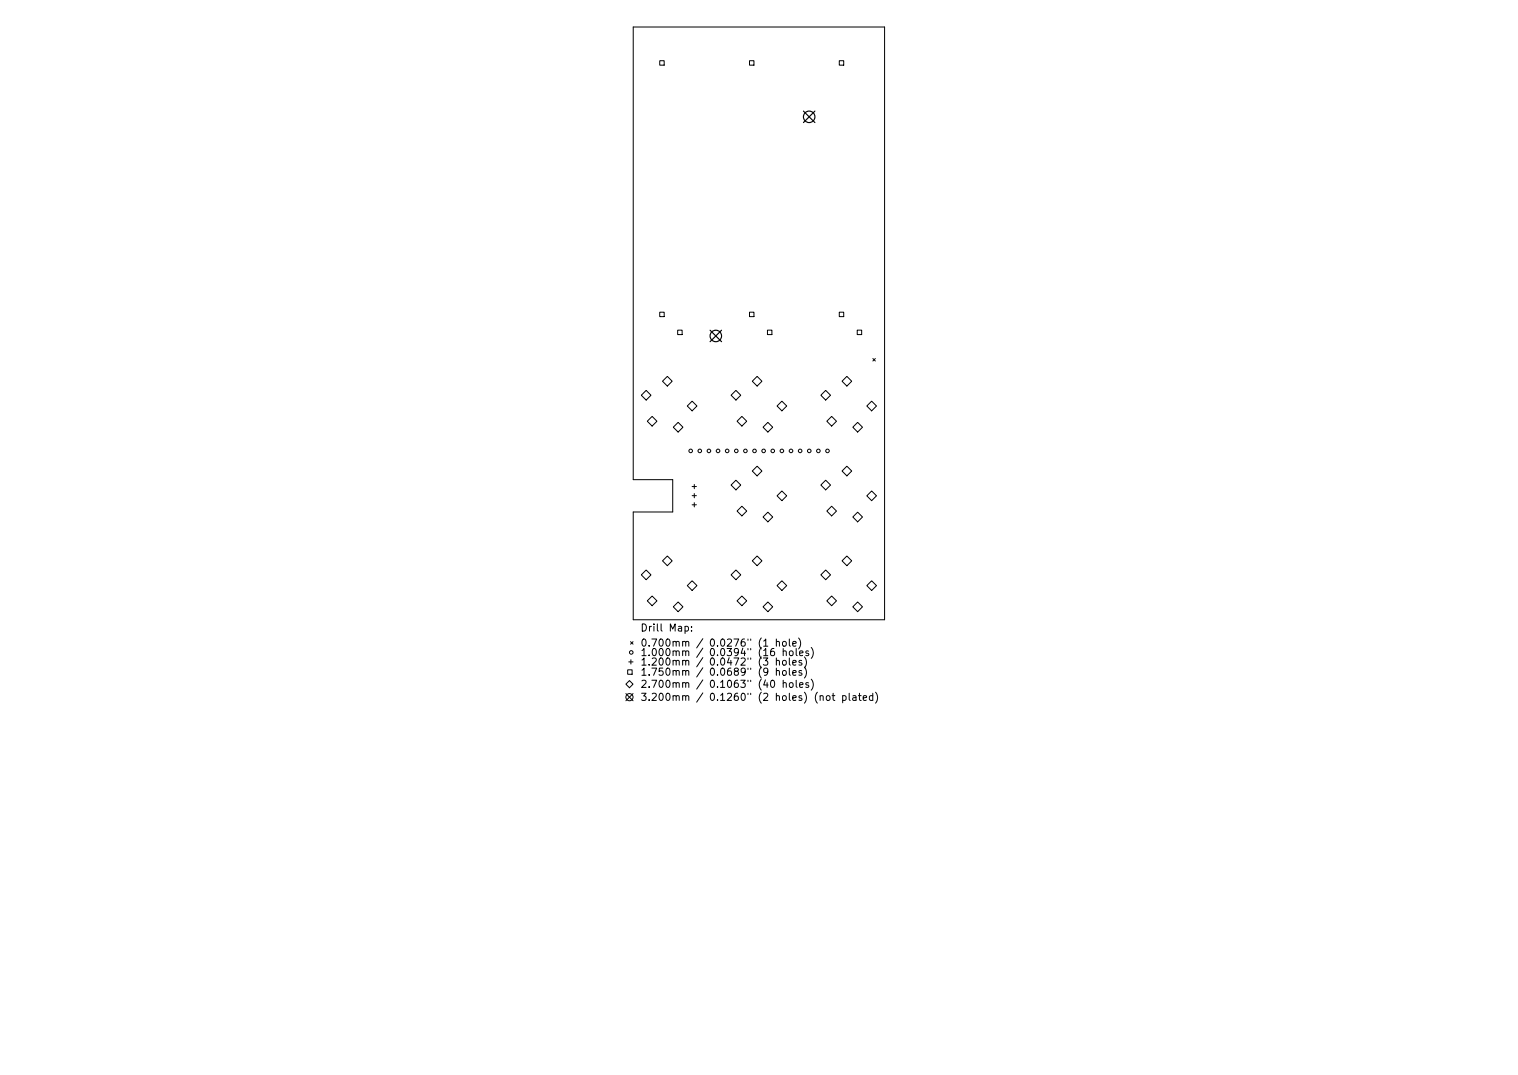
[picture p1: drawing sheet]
<svg xmlns="http://www.w3.org/2000/svg" width="297mm" height="210mm" viewBox="0 0 297 210" stroke-linecap="round" stroke-linejoin="round" font-family="sans-serif">
<defs><g id="words">
<g font-size="2">
<text x="125.3" y="123.5">Drill Map:</text>
<text x="125.3" y="126.5">0.700mm / 0.0276&quot; (1 hole)</text>
<text x="125.3" y="128.3">1.000mm / 0.0394&quot; (16 holes)</text>
<text x="125.3" y="130.2">1.200mm / 0.0472&quot; (3 holes)</text>
<text x="125.3" y="132.1">1.750mm / 0.0689&quot; (9 holes)</text>
<text x="125.3" y="134.5">2.700mm / 0.1063&quot; (40 holes)</text>
<text x="125.3" y="137.1">3.200mm / 0.1260&quot; (2 holes) (not plated)</text>
</g>
</g></defs>
<g fill="none" stroke="#000" stroke-width=".2">
<path d="M123.9 5.3h49.2v115.9h-49.2v-21.1h7.7v-6.3h-7.7zM129.1 11.9h.9v.8h-.9zM146.7 11.9h.8v.8h-.8zM164.2 11.9h.9v.8h-.9zM126.4 76.4l1 .9-1 1-.9-1zM129.1 61.1h.9v.8h-.9zM129.6 74.6l1-1 .9 1-.9 .9zM132.6 64.6h.9v.8h-.9zM134.5 79.4l.9-.9 1 .9-1 1zM144 76.4l1 .9-1 1-.9-1zM146.7 61.1h.8v.8h-.8zM148.1 73.6l1 1-1 .9-.9-.9z"/>
<path d="M150.2 64.6h.8v.8h-.8zM153 78.5l.9 .9-.9 1-1-1zM161.6 76.4l.9 .9-.9 1-1-1zM164.2 61.1h.9v.8h-.9zM164.8 74.6l.9-1 1 1-1 .9zM167.7 64.6h.9v.8h-.9zM169.6 79.4l1-.9 .9 .9-.9 1zM170.8 70.1l.5 .5M171.3 70.1l-.5 .5M127.6 81.4l1 1-1 .9-.9-.9zM131.7 83.6l1-1 .9 1-.9 .9zM135.4 95.2h.9"/>
<path d="M135.4 96.9h.9M135.4 98.7h.9M135.9 94.7v.9M135.9 96.5v.9M135.9 98.3v.9M143.1 94.9l.9-1 1 1-1 .9zM144.2 82.4l1-1 .9 1-.9 .9zM145.2 99l.9 1-.9 .9-1-.9zM148.1 91.2l1 .9-1 1-.9-1zM149.3 83.6l1-1 .9 1-.9 .9zM152 97l1-1 .9 1-.9 .9zM161.6 93.9l.9 1-.9 .9-1-.9z"/>
<path d="M161.8 82.4l.9-1 1 1-1 .9zM162.7 99l1 1-1 .9-.9-.9zM164.8 92.1l.9-.9 1 .9-1 1zM166.9 83.6l.9-1 1 1-1 .9zM169.6 97l1-1 .9 1-.9 .9zM126.4 111.5l1 .9-1 1-.9-1zM127.6 116.6l1 .9-1 1-.9-1zM130.6 108.7l.9 1-.9 .9-1-.9zM132.7 117.7l.9 1-.9 .9-1-.9zM135.4 113.6l1 .9-1 1-.9-1zM143.1 112.4l.9-.9 1 .9-1 1zM145.2 116.6l.9 .9-.9 1-1-1z"/>
<path d="M148.1 108.7l1 1-1 .9-.9-.9zM149.3 101.1l1-.9 .9 .9-.9 1zM149.3 118.7l1-1 .9 1-.9 .9zM153 113.6l.9 .9-.9 1-1-1zM161.6 111.5l.9 .9-.9 1-1-1zM162.7 116.6l1 .9-1 1-.9-1zM164.8 109.7l.9-1 1 1-1 .9zM166.9 101.1l.9-.9 1 .9-1 1zM166.9 118.7l.9-1 1 1-1 .9zM169.6 114.5l1-.9 .9 .9-.9 1zM122.5 133.8l.7-.7 .7 .7-.7 .7zM122.5 135.7l1.4 1.4"/>
<path d="M122.8 131h.9v.9h-.9zM123 129.5h.9M123.4 125.5l.5 .5M123.5 129v.9M123.9 125.5l-.5 .5M123.9 135.7l-1.4 1.4M134 122.6l.4-.1 .3 .3-.1 .6h-.6M135.3 123.3v.1M135.3 122.6v.1M149.4 125.4l.4-.4v1.4M151 133.1l.1-.1a.75 .75 0 0 1 .5 .7 .75 .75 0 0 1-.5 .7 .93 .93 0 0 1-.1-1.3zM151.4 126.8l-.4 .1a.95 .95 0 0 0 0 1.3l.5-.1 .1-.5-.3-.2h-.4l-.1 .2"/>
<path d="M151.9 125.6l.2-.2 .4 .1v.9M151.9 129.3l.2-.1h.4v.9M151.9 131.3l.2-.2 .4 .1v.9M151.9 125v1.4M151.9 128.7v1.4M151.9 130.7v1.4M153.3 125.5l.3-.1 .3 .3v.4l-.3 .3-.3-.1-.2-.2zM153.3 127.4l.2-.1 .3 .1 .1 .8M153.3 129.2h.3l.3 .2v.4l-.3 .3-.3-.1-.2-.2zM153.3 131.2l.3-.1 .3 .3v.4l-.3 .3-.3-.1-.2-.2zM153.3 133.6l.2-.1 .3 .1 .1 .8M153.3 126.8v1.4"/>
<path d="M153.3 133v1.4M154.5 125v1.2l.2 .2M154.5 128.7v1.2l.2 .2M154.5 130.7v1.2l.2 .2M154.5 127.4l.2-.1 .4 .1 .1 .6-.1 .2h-.4l-.2-.1zM154.6 133.6l.3-.1 .3 .3v.4l-.3 .2h-.3l-.1-.2zM155.1 125.9l.7-.1-.1-.3-.4-.1-.2 .2 .1 .7h.5M155.1 129.6l.7-.1-.1-.3h-.4l-.2 .2 .1 .6h.5M155.1 131.6l.7-.1-.1-.3-.4-.1-.2 .2 .1 .7h.5M155.8 126.8v1.2l.2 .2M155.8 133v1.2l.2 .2M156.3 124.8a1.61 1.61 0 0 1 0 2.1"/>
<path d="M156.5 127.8l.6-.2v-.2l-.4-.1-.2 .2v.7h.6M156.5 134l.6-.2v-.2l-.4-.1-.2 .2v.7h.6M156.9 129.2h-.4l-.2 .2 .1 .2 .5 .1v.3h-.6M156.9 131.2l-.4-.1-.2 .2 .1 .2 .5 .2v.3h-.6M157.4 128.5a1.61 1.61 0 0 1 0 2.1M157.4 130.5a1.61 1.61 0 0 1 0 2.1M158.2 127.4l-.3-.1-.2 .2v.2l.5 .1v.4h-.5M158.2 133.6l-.3-.1-.2 .2v.2l.5 .1v.4h-.5M158.7 126.6a1.61 1.61 0 0 1 0 2.2M158.7 132.8a1.61 1.61 0 0 1 0 2.2M160.5 136.2l.2-.1h.3l.1 .9M161.8 136.2l.2-.1 .4 .1v.5l-.1 .2-.3 .1-.2-.1z"/>
<path d="M162.8 136.1h.6M163 135.6v1.2l.4 .2M164.9 136.1h.4l.3 .2-.2 .6h-.5M164.9 136.1v1.4M166.2 135.6v1.2l.2 .2M166.9 136.1h.5l.1 .9M167.5 136.4l-.5 .1-.2 .2 .2 .3 .5-.1M168 136.1h.5M168.2 135.6v1.2l.3 .2M168.9 136.5l.7-.1-.1-.3h-.4l-.2 .2 .1 .6h.5M170.8 136.1h-.4l-.3 .2 .1 .6h.6M170.8 135.6v1.4"/>
<path d="M171.3 135.4a1.61 1.61 0 0 1 0 2.1"/>
<circle cx="135.2" cy="88.2" r=".35"/>
<circle cx="136.9" cy="88.2" r=".35"/>
<circle cx="138.7" cy="88.2" r=".35"/>
<circle cx="140.5" cy="88.2" r=".35"/>
<circle cx="142.3" cy="88.2" r=".35"/>
<circle cx="144.1" cy="88.2" r=".35"/>
<circle cx="145.9" cy="88.2" r=".35"/>
<circle cx="147.6" cy="88.2" r=".35"/>
<circle cx="149.4" cy="88.2" r=".35"/>
<circle cx="151.2" cy="88.2" r=".35"/>
<circle cx="153" cy="88.2" r=".35"/>
<circle cx="154.8" cy="88.2" r=".35"/>
<circle cx="156.6" cy="88.2" r=".35"/>
<circle cx="158.4" cy="88.2" r=".35"/>
<circle cx="160.1" cy="88.2" r=".35"/>
<circle cx="161.9" cy="88.2" r=".35"/>
<circle cx="123.2" cy="136.4" r=".7"/>
<circle cx="123.5" cy="127.6" r=".35"/>
</g>
<g fill="none" stroke="#000" stroke-width=".22">
<path d="M157.2 21.7l2.3 2.3M159.5 21.7l-2.3 2.3M138.9 64.6l2.3 2.2M141.2 64.6l-2.3 2.2"/>
<circle cx="158.3" cy="22.8" r="1.12"/>
<circle cx="140.1" cy="65.7" r="1.12"/>
</g>
<use href="#words"/>
</svg>
